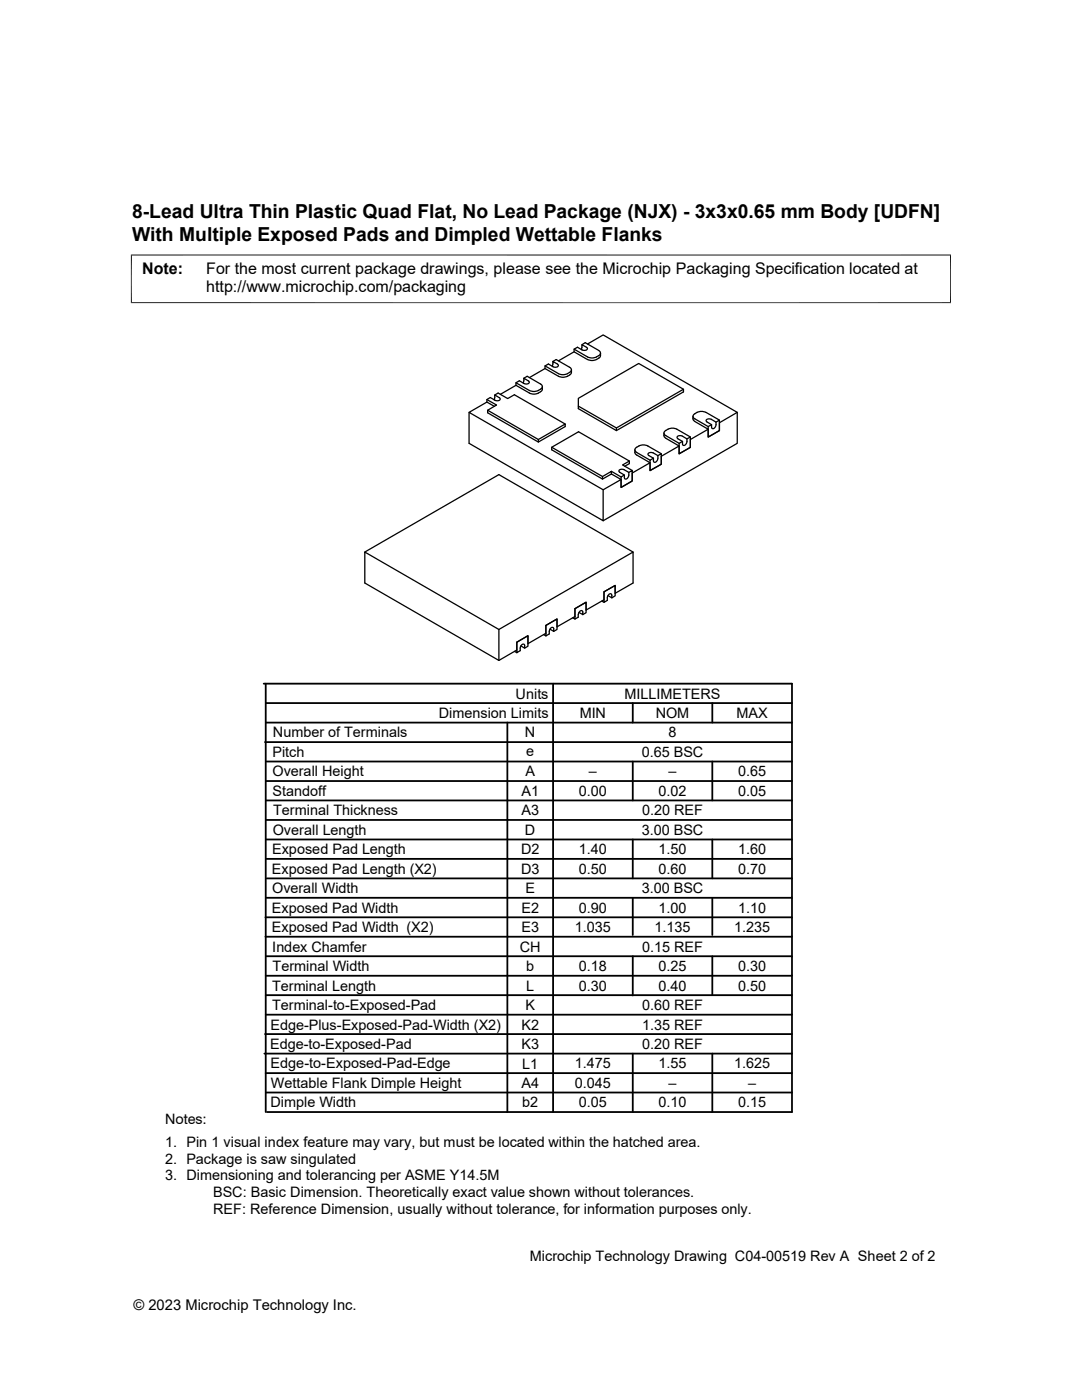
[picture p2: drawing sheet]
<svg xmlns="http://www.w3.org/2000/svg" width="216mm" height="279mm" viewBox="0 0 216 279" stroke-linecap="round" stroke-linejoin="round" font-family="sans-serif">
<defs><g id="words">
<g font-size="3.9">
<text x="26.4" y="43.5">8-Lead Ultra Thin Plastic Quad Flat, No Lead Package (NJX) - 3x3x0.65 mm Body [UDFN]</text>
<text x="26.4" y="48.1">With Multiple Exposed Pads and Dimpled Wettable Flanks</text>
</g>
<g font-size="3.2">
<text x="28.4" y="54.7">Note:</text>
<text x="41.1" y="58.3">http://www.microchip.com/packaging</text>
<text x="41.1" y="54.7">For the most current package drawings, please see the Microchip Packaging Specification located at</text>
</g>
<g font-size="2.9">
<text x="87.6" y="143.3">Dimension Limits</text>
<text x="102.9" y="139.4">Units</text>
<text x="115.7" y="143.3">MIN</text>
<text x="124.6" y="139.4">MILLIMETERS</text>
<text x="130.8" y="143.3">NOM</text>
<text x="147" y="143.3">MAX</text>
<text x="54.5" y="147.2">Number of Terminals</text>
<text x="104.8" y="147.2">N</text>
<text x="133.4" y="147.2">8</text>
<text x="54.4" y="155">Overall Height</text>
<text x="54.4" y="151.1">Pitch</text>
<text x="104.8" y="155">A</text>
<text x="105" y="150.8">e</text>
<text x="117.5" y="155">–</text>
<text x="128" y="151.1">0.65 BSC</text>
<text x="133.4" y="155">–</text>
<text x="147.3" y="155">0.65</text>
<text x="54.4" y="158.8">Standoff</text>
<text x="104.1" y="158.8">A1</text>
<text x="115.5" y="158.8">0.00</text>
<text x="131.4" y="158.8">0.02</text>
<text x="147.3" y="158.8">0.05</text>
<text x="54.4" y="166.6">Overall Length</text>
<text x="54.5" y="162.7">Terminal Thickness</text>
<text x="104.1" y="162.7">A3</text>
<text x="104.8" y="166.6">D</text>
<text x="128" y="166.6">3.00 BSC</text>
<text x="128.1" y="162.7">0.20 REF</text>
<text x="54.3" y="170.5">Exposed Pad Length</text>
<text x="104" y="170.5">D2</text>
<text x="115.5" y="170.5">1.40</text>
<text x="131.4" y="170.5">1.50</text>
<text x="147.3" y="170.5">1.60</text>
<text x="54.3" y="174.4">Exposed Pad Length (X2)</text>
<text x="54.3" y="178.3">Overall Width</text>
<text x="104" y="174.4">D3</text>
<text x="104.8" y="178.3">E</text>
<text x="115.5" y="174.4">0.50</text>
<text x="128" y="178.3">3.00 BSC</text>
<text x="131.4" y="174.4">0.60</text>
<text x="147.3" y="174.4">0.70</text>
<text x="54.2" y="182.2">Exposed Pad Width</text>
<text x="104" y="182.2">E2</text>
<text x="115.5" y="182.2">0.90</text>
<text x="131.4" y="182.2">1.00</text>
<text x="147.3" y="182.2">1.10</text>
<text x="54.3" y="186">Exposed Pad Width (X2)</text>
<text x="54.3" y="189.9">Index Chamfer</text>
<text x="103.7" y="189.9">CH</text>
<text x="104" y="186">E3</text>
<text x="114.7" y="186">1.035</text>
<text x="128.1" y="189.9">0.15 REF</text>
<text x="130.6" y="186">1.135</text>
<text x="146.5" y="186">1.235</text>
<text x="54.3" y="197.7">Terminal Length</text>
<text x="54.4" y="193.8">Terminal Width</text>
<text x="105" y="193.8">b</text>
<text x="105" y="197.7">L</text>
<text x="115.5" y="197.7">0.30</text>
<text x="115.5" y="193.8">0.18</text>
<text x="131.4" y="193.8">0.25</text>
<text x="131.4" y="197.7">0.40</text>
<text x="147.3" y="197.7">0.50</text>
<text x="147.3" y="193.8">0.30</text>
<text x="54.3" y="201.6">Terminal-to-Exposed-Pad</text>
<text x="104.8" y="201.6">K</text>
<text x="128.1" y="201.6">0.60 REF</text>
<text x="53.9" y="209.4">Edge-to-Exposed-Pad</text>
<text x="54" y="205.5">Edge-Plus-Exposed-Pad-Width (X2)</text>
<text x="104" y="205.5">K2</text>
<text x="104" y="209.3">K3</text>
<text x="128.1" y="205.5">1.35 REF</text>
<text x="128.1" y="209.4">0.20 REF</text>
<text x="54" y="213.2">Edge-to-Exposed-Pad-Edge</text>
<text x="104.2" y="213.3">L1</text>
<text x="114.7" y="213.2">1.475</text>
<text x="131.4" y="213.2">1.55</text>
<text x="146.5" y="213.2">1.625</text>
<text x="54" y="221">Dimple Width</text>
<text x="54" y="217.1">Wettable Flank Dimple Height</text>
<text x="104.1" y="217.1">A4</text>
<text x="104.2" y="221">b2</text>
<text x="114.7" y="217.1">0.045</text>
<text x="115.5" y="221">0.05</text>
<text x="131.4" y="221">0.10</text>
<text x="133.4" y="217.1">–</text>
<text x="147.3" y="221">0.15</text>
<text x="149.3" y="217.1">–</text>
<text x="32.9" y="224.4">Notes:</text>
<text x="32.9" y="229">1. Pin 1 visual index feature may vary, but must be located within the hatched area.</text>
<text x="32.9" y="232.3">2. Package is saw singulated</text>
<text x="32.9" y="235.6">3. Dimensioning and tolerancing per ASME Y14.5M</text>
<text x="42.5" y="238.9">BSC: Basic Dimension. Theoretically exact value shown without tolerances.</text>
<text x="42.5" y="242.2">REF: Reference Dimension, usually without tolerance, for information purposes only.</text>
<text x="105.7" y="251.7">Microchip Technology Drawing C04-00519 Rev A Sheet 2 of 2</text>
<text x="26.6" y="261.3">© 2023 Microchip Technology Inc.</text>
</g>
</g></defs>
<g fill="none" stroke="#000" stroke-width=".25">
<path d="M97.2 79.7l1.9 1.1-1.8 1.1v.5l10.1 5.8 5.4-3.1v-.5l-5.4 3.1M98.7 78.8l.7-.4 1.9 1.1 1.3-.7 10.2 5.8M98.7 79.3v-.5l1 .6a.38 .38 0 0 1 0 .5 .38 .38 0 0 1-.5 .1l-1.4-.7-.6 .4v.5M98.7 79.4l-.1 .4M104.4 76.4l.1-.9 1 .5a.38 .38 0 0 1 0 .6 .38 .38 0 0 1-.5 0l-1.4-.6-.6 .4v.5M104.5 75.5l.7-.4 2.7 1.5a.54 .54 0 0 1 .3 .6 .54 .54 0 0 1-.3 .5 2.04 2.04 0 0 1-2.3 .2l-2.6-1.5M108.2 77.2a1.36 1.36 0 0 1-1.5 1.5l-.9-.2-2.8-1.6-3.2 1.8M110.2 73.1l.1-1 1 .6a.39 .39 0 0 1 0 .5 .39 .39 0 0 1-.5 .1l-1.4-.7-.6 .4v.6M110.3 72.1l.7-.3 2.7 1.5a.54 .54 0 0 1 .3 .5 .54 .54 0 0 1-.3 .5 2.04 2.04 0 0 1-2.3 .3l-2.6-1.6M114 73.8a1.34 1.34 0 0 1-1.5 1.5l-.9-.1-2.8-1.6-3.2 1.8M115.4 79.5l12-7 9 5.2v.5l-13.4 7.7-7.6-4.3zM116 69.7l.1-.9 1 .5a.38 .38 0 0 1 0 .5 .38 .38 0 0 1-.5 .1l-1.4-.6-.6 .4v.5"/>
<path d="M116.1 68.8l.7-.4 2.7 1.6a.54 .54 0 0 1 .3 .5 .54 .54 0 0 1-.3 .5 2.04 2.04 0 0 1-2.3 .2l-2.6-1.5M117.2 68.7l3.2-1.9 26.7 15.5-3.5 2.1v1.5l-2.3 1.3v-1.5M119.8 70.5a1.34 1.34 0 0 1-1.5 1.4l-.9-.1-2.8-1.6-3.2 1.8M136.4 77.7l-13.4 7.7v.5M93.6 82.3v6.2l26.8 15.4v-6.2M97.3 81.9l10.1 5.8v.5M98.6 81.1l-1.4-.9-3.6 2.1 26.8 15.4 3.5-2-1.9-1.1-1.8 1-10.1-5.8v-.5l5.3-3.1 10.2 5.8M110.1 89.3l10.1 5.8v.5M115.4 81l7.6 4.4M122 94.6v-.5l-1.8 1M122 94.1l1.9 1.1M123.6 93.8l.5-.2 .4 .1 1 .6v.5a.57 .57 0 0 1-.2 .6 .57 .57 0 0 1-.7 0v-.6l-.9-.5-.2-.3z"/>
<path d="M124.7 93l.9-.5v-.5l-1.4 .8 2 1.1M125.5 94.3l.7-.4v2.1l-2.3 1.3v-2.1l.7-.4M126.7 89.8v.7l.2 .2 2.8 1.7-3.5 2v1.6l-2.3 1.3v-1.6M129.4 90.5l.5-.2 .4 .1 1 .5v.6a.57 .57 0 0 1-.2 .6 .57 .57 0 0 1-.7 0v-.7l-.9-.5-.2-.2zM131.3 90.9l.7-.3v2l-2.3 1.3v-2.1l.7-.4M132 90.6l-2.7-1.6a1.92 1.92 0 0 0-2.6 .8l.2 .4 2.8 1.6M132.5 86.4v.7l.2 .3 2.8 1.6-3.5 2.1v1.5l-2.3 1.3v-1.5M136.2 88.6a.38 .38 0 0 0 .4 .3 .38 .38 0 0 0 .3-.4l.2-.9-1-.6a.64 .64 0 0 0-1 .4l1.1 .7v.5M137.1 87.6l.7-.4v2.1l-2.3 1.3v-2.1l.7-.4M137.8 87.2l-2.7-1.5a1.92 1.92 0 0 0-2.6 .7l.2 .4 2.8 1.7M138.3 83.1v.7l.2 .2 2.8 1.7-3.5 2v1.6l-2.3 1.3v-1.6M141 83.8l.5-.2 .4 .1 1 .5v.6a.57 .57 0 0 1-.2 .6 .57 .57 0 0 1-.7 0v-.6l-.9-.6-.2-.3z"/>
<path d="M142.9 84.2l.7-.4v2.1l-2.3 1.3v-2.1l.7-.3M143.6 83.8l-2.7-1.5a1.92 1.92 0 0 0-2.6 .8l.2 .4 2.8 1.6M147.1 82.3v6.2l-26.7 15.4M72.8 110.2l26.7 15.4 26.8-15.4v6.2l-3.6 2v-1.6l-2.2 1.3v1.6l-3.6 2.1v-1.6l-2.2 1.3v1.5l-3.6 2.1v-1.6l-2.2 1.3v1.6l-3.6 2.1v-1.6l-2.2 1.3v1.5l-3.6 2.1-26.7-15.4zM120.1 120l.4 .2M121.3 118.9l.8 .4v-.5a.38 .38 0 0 0-.5-.3 .38 .38 0 0 0-.3 .4l-.1 .4M122.1 119.3l.6-.4v-2.1l-2.2 1.3v2.1l.7-.4v-.5M126.3 110.2l-26.8-15.5-26.7 15.5M99.5 125.6v6.2M102.7 130l.4 .3M103.9 128.9l.8 .4v-.5a.38 .38 0 0 0-.4-.3 .38 .38 0 0 0-.4 .4l-.1 1-.7 .4v-2.1l2.2-1.3v2.1l-.6 .3M108.5 126.6l.4 .3"/>
<path d="M109.7 125.6l.8 .4v-.5a.38 .38 0 0 0-.4-.3 .38 .38 0 0 0-.4 .4l-.1 .9-.7 .4v-2.1l2.2-1.3v2.1l-.6 .4M114.3 123.3l.4 .2M116.3 122.1v.6l-.8-.5M116.3 122.2a.38 .38 0 0 0-.4-.4 .38 .38 0 0 0-.4 .4l-.1 1-.7 .3v-2l2.2-1.3v2.1l-.6 .4"/>
</g>
<path d="M26.1 50.9h163.7M26.2 50.8v9.7M189.7 50.8v9.7M26.1 60.4h163.7" fill="none" stroke="#000" stroke-width=".2"/>
<g fill="none" stroke="#000" stroke-width=".36">
<path d="M52.6 136.4h105.4v85.5h-104.7M53 136.4v85.5M110.4 136.4v85.5M52.9 148.1h105.1M53.1 144.2h104.9M53.1 140.3h104.9M53.1 155.9h104.9M53.1 152h104.9M53.1 159.7h104.9M101.2 144.2v77.7M126.3 140.3v3.9M126.3 152v7.7"/>
<path d="M142.1 140.3v3.9M142.1 152v7.7M53.1 171.4h104.9M53.1 167.5h104.9M53.1 163.6h104.9M53.1 179.2h104.9M53.2 175.3h104.8M126.3 167.5v7.8M126.3 179.2v7.4M142.1 167.5v7.8M142.1 179.2v7.4M53 183.1h105"/>
<path d="M53 186.9h105M53 194.7h105M53 198.6h105M53.1 190.8h104.9M126.3 190.8v7.9M142.1 190.8v7.8M52.7 210.3h105.3M52.9 206.4h105.1M53 214.2h105M53 202.5h105M53.1 218h104.9M126.3 210.3v11.6"/>
<path d="M142.1 210.3v11.6"/>
</g>
<use href="#words"/>
</svg>
